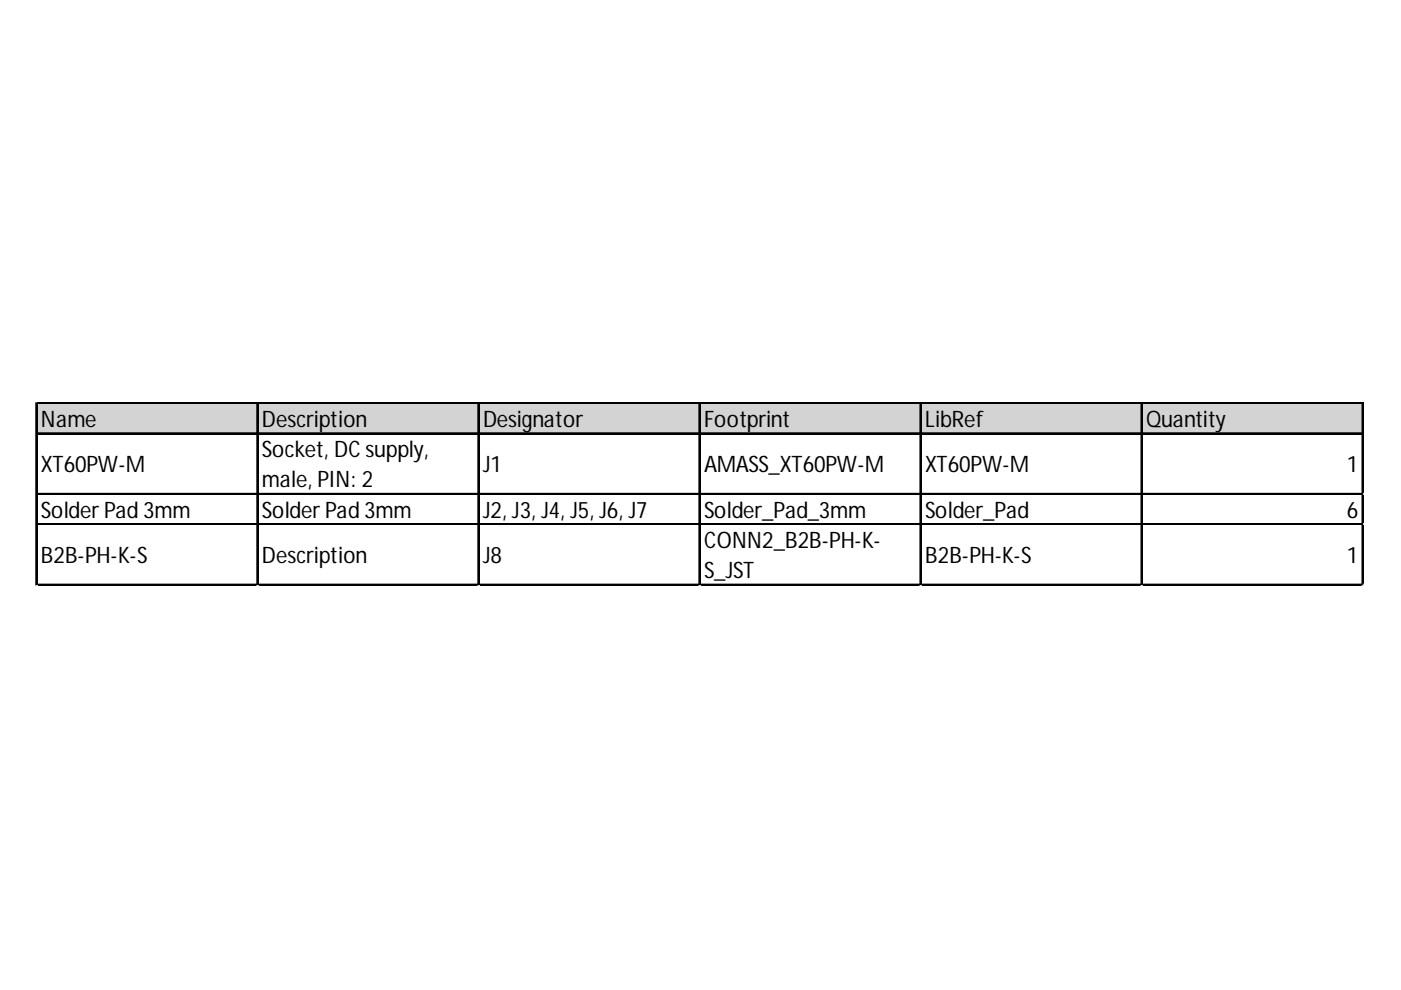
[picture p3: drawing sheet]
<svg xmlns="http://www.w3.org/2000/svg" width="297mm" height="210mm" viewBox="0 0 297 210" stroke-linecap="round" stroke-linejoin="round" font-family="sans-serif">
<defs><g id="words">
<g font-size="4.8">
<text x="8.7" y="90.5">Name</text>
<text x="55.5" y="90.5">Description</text>
<text x="102.4" y="90.5">Designator</text>
<text x="149.3" y="90.5">Footprint</text>
<text x="196.1" y="90.5">LibRef</text>
<text x="243" y="90.5">Quantity</text>
<text x="8.7" y="100.1">XT60PW-M</text>
<text x="55.5" y="96.9">Socket, DC supply,</text>
<text x="102.4" y="100.1">J1</text>
<text x="149.3" y="100.1">AMASS_XT60PW-M</text>
<text x="196.1" y="100.1">XT60PW-M</text>
<text x="285.6" y="100.1">1</text>
<text x="55.5" y="103.3">male, PIN: 2</text>
<text x="8.7" y="109.7">Solder Pad 3mm</text>
<text x="55.5" y="109.7">Solder Pad 3mm</text>
<text x="102.4" y="109.7">J2, J3, J4, J5, J6, J7</text>
<text x="149.3" y="109.7">Solder_Pad_3mm</text>
<text x="196.1" y="109.7">Solder_Pad</text>
<text x="285.6" y="109.7">6</text>
<text x="8.7" y="119.4">B2B-PH-K-S</text>
<text x="55.5" y="119.4">Description</text>
<text x="102.4" y="119.4">J8</text>
<text x="149.3" y="116.2">CONN2_B2B-PH-K-</text>
<text x="196.1" y="119.4">B2B-PH-K-S</text>
<text x="285.6" y="119.4">1</text>
<text x="149.3" y="122.6">S_JST</text>
</g>
</g></defs>
<path d="M7.8 85.6h281.3v6.5h-281.3z" fill="#d3d3d3"/>
<g fill="none" stroke="#000" stroke-width=".27">
<path d="M7.6 85.4v38.7M7.7 85.4v38.7M7.9 85.4h281.2M7.9 85.5h281.2M7.9 91.8h281.2M7.9 91.9h281.2M54.5 85.6v38.5M54.6 85.6v38.5M101.3 85.6v38.5M101.5 85.6v38.5M148.2 85.6v38.5M148.3 85.6v38.5"/>
<path d="M195.1 85.6v38.5M195.2 85.6v38.5M241.9 85.6v38.5M242.1 85.6v38.5M288.8 85.6v38.5M288.9 85.6v38.5M7.9 104.6h281.2M7.9 104.8h281.2M7.9 111h281.2M7.9 111.2h281.2M7.9 123.9h281.2M7.9 124h281.2"/>
</g>
<path d="M7.6 124.1v.1" fill="none" stroke="#d4d4d4" stroke-width=".27"/>
<path d="M7.6 124.1l.3 .1z" fill="#d4d4d4"/>
<path d="M54.5 124.1v.1" fill="none" stroke="#d4d4d4" stroke-width=".27"/>
<path d="M54.5 124.1l.2 .1z" fill="#d4d4d4"/>
<path d="M101.3 124.1v.1" fill="none" stroke="#d4d4d4" stroke-width=".27"/>
<path d="M101.3 124.1l.3 .1z" fill="#d4d4d4"/>
<path d="M148.2 124.1v.1" fill="none" stroke="#d4d4d4" stroke-width=".27"/>
<path d="M148.2 124.1l.3 .1z" fill="#d4d4d4"/>
<path d="M195.1 124.1v.1" fill="none" stroke="#d4d4d4" stroke-width=".27"/>
<path d="M195.1 124.1l.2 .1z" fill="#d4d4d4"/>
<path d="M241.9 124.1v.1" fill="none" stroke="#d4d4d4" stroke-width=".27"/>
<path d="M241.9 124.1l.3 .1z" fill="#d4d4d4"/>
<path d="M288.8 124.1v.1" fill="none" stroke="#d4d4d4" stroke-width=".27"/>
<path d="M288.8 124.1l.3 .1z" fill="#d4d4d4"/>
<path d="M289.1 104.6h.1" fill="none" stroke="#d4d4d4" stroke-width=".27"/>
<path d="M289.1 104.6v.3z" fill="#d4d4d4"/>
<path d="M289.1 111h.1" fill="none" stroke="#d4d4d4" stroke-width=".27"/>
<path d="M289.1 111v.3z" fill="#d4d4d4"/>
<path d="M289.1 123.9h.1" fill="none" stroke="#d4d4d4" stroke-width=".27"/>
<path d="M289.1 123.9v.2z" fill="#d4d4d4"/>
<use href="#words"/>
</svg>
